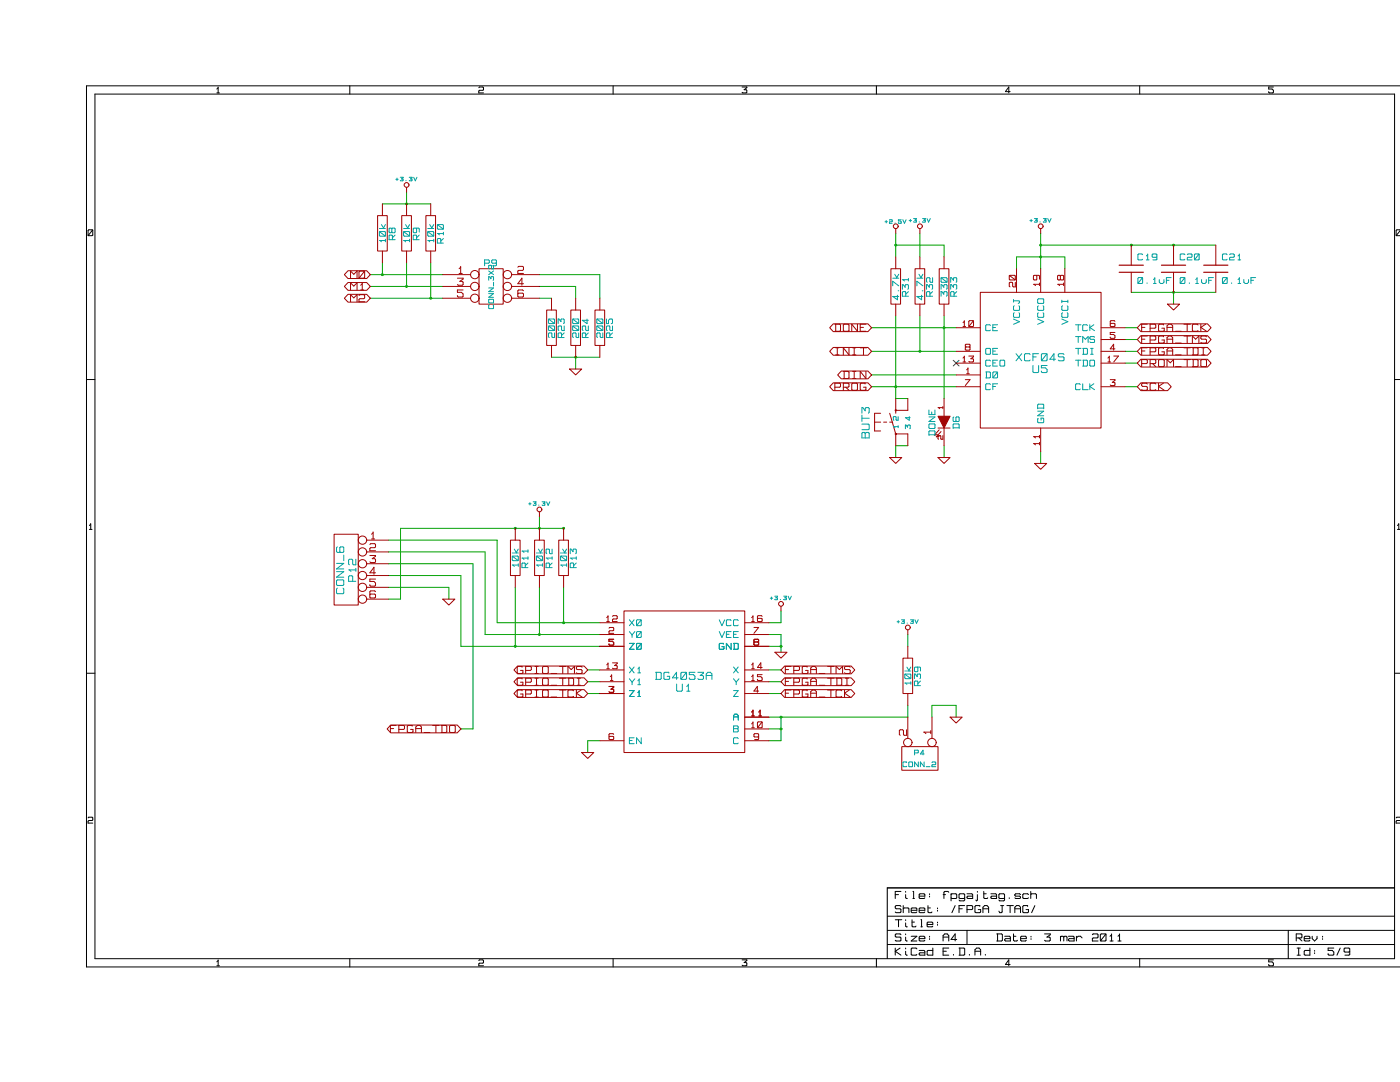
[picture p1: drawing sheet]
<svg xmlns="http://www.w3.org/2000/svg" width="279mm" height="216mm" viewBox="0 0 279 216" stroke-linecap="round" stroke-linejoin="round" font-family="sans-serif">
<g fill="none" stroke="#000" stroke-width=".2">
<path d="M18.9 18.8h259.4v172.5h-259.4zM43.3 18.5h.5M43.5 17.4v1.1M43.5 17.5l-.2 .3M69.8 17.1v1.7M95.6 17.5l.1-.1h.6l.2 .1v.4l-.2 .1h-.6l-.1 .2v.3h.9M122.4 17.1v1.7M148.1 17.4h.9l-.5 .5 .5 .1v.4l-.1 .1-.8-.1M174.9 17.1v1.7M201.6 18.3h-.9l.6-.9v1.1M227.5 17.1v1.7M254.1 17.4h-.9v.4h.7l.2 .2v.4l-.8 .1-.1-.2"/>
<path d="M279.4 17.1h-262.1v175.8h262.1M17.6 46l.1-.1h.7l.1 .1v.9l-.1 .1-.8-.1zM18.5 45.9l-.9 1.1M279.4 45.9h-.6l-.2 .1v.9l.2 .1h.6M279.4 46l-.8 1M17.3 75.7h1.6M278.3 75.7h1.1M17.8 105.6h.6M18.1 104.5v1.1M18.1 104.6l-.3 .3M278.9 105.6h.5M279.2 104.5v1.1"/>
<path d="M279.2 104.6l-.3 .3M17.3 134.3h1.6M278.3 134.3h1.1M17.6 163.2l.1-.1h.7l.1 .1v.4l-.1 .1h-.7l-.1 .2v.3h.9M178.7 178.5h.6M179.8 177.9h-1.1v1.4M180.7 177.9v.1M180.7 178.5v.6l.4 .2M182.2 177.9h.1v1.4M182.2 179.3h.3M183.4 178.8h1.2v-.3l-.2-.2h-.8l-.2 .2v.6l.2 .2h.8l.2-.2M185.5 178.3v.2"/>
<path d="M185.5 178.8v.2M188.2 178.5h.5M189.3 178l-.1-.1h-.7l-.1 .1v1.3M189.8 178.5l.2-.2h.8l.1 .2v.6l-.1 .2h-.8l-.2-.2M189.8 178.3v1.5M192.5 179.1l-.1 .2h-.8l-.2-.2v-.6l.2-.2h.8l.1 .2v1.1l-.1 .2h-.8l-.2-.2M193 178.3h.9l.2 .2v.8h-.9l-.2-.2 .2-.3h.9M195.1 177.9v.1M195.1 178.5v1.1l-.2 .2-.2-.2M196.3 177.9v1.2l.2 .2h.5l.1-.2M196.3 178.3h.5M197.8 178.3h.9l.2 .2v.8h-1l-.1-.2 .1-.3h1"/>
<path d="M200.5 179.1l-.2 .2h-.8l-.2-.2v-.6l.2-.2h.8l.2 .2v1.1l-.2 .2h-.8l-.2-.2M201.4 179.1v.2M203.7 178.5l-.2-.2h-.8l-.2 .2 .2 .3h.8l.2 .3-.2 .2h-.8l-.2-.2M205.3 178.5l-.2-.2h-.8l-.2 .2v.6l.2 .2h.8l.2-.2M205.7 178.5l.2-.2h.8l.1 .2v.8M205.7 177.9v1.4M278.3 177.2h-101.2v14.1M279.4 163.7h-.6l-.2 .2v.3h.8M279.4 163.1h-.6l-.2 .1M43.3 192.7h.5M43.5 191.5v1.2M43.5 191.7l-.2 .2"/>
<path d="M69.8 191.3v1.6M95.6 191.7l.1-.2h.6l.2 .2v.4l-.2 .1h-.6l-.1 .1v.4h.9M122.4 191.3v1.6M148.1 191.5h.9l-.5 .6 .5 .1v.4l-.1 .1-.8-.1M174.9 191.3v1.6M177.1 182.8h101.2M177.1 188.5h101.2M177.1 185.6h101.2M178.7 189.2v1.4M178.7 183.5h1.3M179.3 183.5v1.4M179.6 189.2l-.9 .6 1.1 .8"/>
<path d="M179.8 186.5l-.2-.1h-.8l-.1 .1v.3l.1 .2h.8l.2 .2v.4l-.2 .2h-.8l-.1-.2M179.8 180.9l-.2-.2h-.8l-.1 .2v.3l.1 .1h.8l.2 .2v.5l-.2 .1h-.8l-.1-.1M180.3 180.7v1.4M180.3 181.3l.1-.1h.8l.2 .1v.8M180.7 187v.6l.4 .2M180.7 183.5v.2M180.7 184.2v.6l.4 .1M180.7 186.4v.1M180.7 189.2v.1M180.7 189.8v.6l.4 .2M181.8 186.8h1.2l-1.2 1h1.2M181.8 181.6h1.2v-.3l-.2-.1h-.8l-.2 .1v.7l.2 .1h.8l.2-.1"/>
<path d="M182 183.5v1.3l.2 .1h.5l.1-.1M182 184h.5M183 189.3l-.2-.1h-.8l-.2 .1v1.1l.2 .2h.8l.2-.2M183.4 187.3h1.2v-.3l-.2-.2h-.8l-.2 .2v.6l.2 .2h.8l.2-.2M183.4 189.6h1l.2 .2v.8h-1l-.2-.2 .2-.3h1M183.4 181.6h1.2v-.3l-.2-.1h-.8l-.2 .1v.7l.2 .1h.8l.2-.1M183.8 183.5h.1v1.4M183.8 184.9h.3M185 184.5h1.2v-.3l-.2-.2h-.8l-.2 .2v.6l.2 .1h.8l.2-.1M185.2 180.7v1.3l.2 .1h.5l.1-.1M185.2 181.2h.5M185.5 186.8v.2"/>
<path d="M185.5 187.3v.2M186.2 189.2v1.4h-1l-.2-.2v-.6l.2-.2h1M187.1 181.2v.1M187.1 181.6v.2M187.1 184v.2M187.1 184.5v.1M188.2 187.8v-1.1l.3-.3h.5l.3 .3v1.1M188.2 187h1.1M188.2 189.8h.7M189.3 189.2h-1.1v1.4h1.1M190.3 190.4v.2M190.6 180.7l-.6 1.4"/>
<path d="M190.9 187.5h-1.1l.8-1.1v1.4M191.4 189.2h1l.1 .1v1.1l-.1 .2h-1M191.4 181.3h.6M191.6 189.2v1.4M192.5 180.7h-1.1v1.4M193 181.5h.9l.2-.2v-.4l-.2-.2h-.9v1.4M193 185.6v2.9M193.5 190.4v.2M194.6 190.6v-1.1l.3-.3h.5l.3 .3v1.1M194.6 189.8h1.1M195.5 180.9v-.2h-.8l-.1 .2v1.1l.1 .1h.8l.2-.1v-.5h-.5M196.2 181.3h1.1"/>
<path d="M196.2 182.1v-1.1l.3-.3h.5l.3 .3v1.1M196.6 190.4v.2M198.9 186.4h1l.1 .1v1.1l-.1 .2h-1M199.1 186.4v1.4M199.7 180.7h.6M200 180.7v1.3l-.5 .1-.2-.3M200.5 186.8h1l.1 .2v.8h-.9l-.2-.2 .2-.3h.9M200.9 180.7h1.3M201.6 192.4h-.9l.6-.9v1.2M201.6 180.7v1.4M202.3 186.4v1.2l.1 .2h.5l.2-.2M202.3 186.8h.4"/>
<path d="M202.5 182.1v-1.1l.4-.3h.4l.4 .3v1.1M202.5 181.3h1.2M203.7 187.3h1.1v-.3l-.1-.2h-.8l-.2 .2v.6l.2 .2h.8l.1-.2M205.1 180.9v-.2h-.8l-.2 .2v1.1l.2 .1h.8l.2-.1v-.5h-.5M205.8 186.8v.2M205.8 187.3v.2M206.5 180.7l-.6 1.4M208.5 186.4h1.1v.1l-.7 .5h.5l.2 .2v.4l-.2 .2h-.8l-.1-.2M211.6 187l.2-.2h.3l.2 .2M211.6 186.8v1M212.3 187l.2-.2h.3l.1 .2v.8M212.3 187v.8"/>
<path d="M213.2 186.8h1l.2 .2v.8h-1l-.2-.2 .2-.3h1M214.8 187.2l.4-.4h.4l.4 .4M214.8 186.8v1M218 186.5l.2-.1h.8l.1 .1v.5l-.1 .2h-.8l-.2 .1v.5h1.1M219.6 186.5l.2-.1h.8l.1 .1v1.1l-.1 .2h-.8l-.2-.2zM220.7 186.4l-1.1 1.4M221.5 187.8h.7M221.8 186.4v1.4M221.8 186.5l-.3 .3M223.1 187.8h.6M223.4 186.4v1.4M223.4 186.5l-.3 .3"/>
<path d="M227.5 191.3v1.6M254.1 191.5h-.9v.4h.7l.2 .3v.4l-.8 .1-.1-.3M257.1 185.6v5.7M258.7 187.2h1l.1-.2v-.5l-.1-.1h-1v1.4M258.9 190.6h.6M258.9 189.2h.6M259.2 187.2l.6 .6M259.2 189.2v1.4M260.3 187.3h1.1v-.3l-.2-.2h-.7l-.2 .2v.6l.2 .2h.7l.2-.2M261.4 189.2v1.4h-.9l-.2-.2v-.6l.2-.2h.9M261.9 186.8v.5l.5 .5 .4-.5v-.5M262.4 189.6v.2"/>
<path d="M262.4 190.1v.2M263.9 186.8v.2M263.9 187.3v.2M266.2 189.2h-1.1v.4h.8l.3 .4v.4l-.2 .2h-.8l-.1-.3M267.5 189.2l-.7 1.4M269.4 189.8l-.2 .2h-.8l-.2-.2v-.5l.2-.1h.8l.2 .1v1.1l-.2 .2h-.8"/>
</g>
<circle cx="178.8" cy="48.9" r=".19" fill="#00a000"/>
<g fill="none" stroke="#00a000" stroke-width=".2">
<path d="M178.8 48.9h9.6M77.5 117.2h12.1v2.4M77.5 112.5h16.9M77.5 107.8h21.7M112.5 105.4h-32.6v14.2M92 129h27.7M117.3 133.7h2.4M153.5 133.7h2.4M181.2 126.6v2.4M153.5 145.5h2.4M153.5 147.8h2.4"/>
<circle cx="178.8" cy="48.9" r=".19"/>
</g>
<circle cx="155.9" cy="143.1" r=".19" fill="#00a000"/>
<g fill="none" stroke="#00a000" stroke-width=".2">
<path d="M155.9 121.9v2.4h-2.4M155.9 143.1v4.7"/>
<circle cx="155.9" cy="143.1" r=".19"/>
</g>
<circle cx="155.9" cy="129" r=".19" fill="#00a000"/>
<g fill="none" stroke="#00a000" stroke-width=".2">
<path d="M183.6 46.6v4.7M188.4 48.9v2.4M178.8 79.5h2.4M178.8 88.9v2.4M188.4 88.9v2.4M153.5 129h2.4"/>
<circle cx="155.9" cy="129" r=".19"/>
</g>
<circle cx="183.6" cy="70.1" r=".19" fill="#00a000"/>
<g fill="none" stroke="#00a000" stroke-width=".2">
<path d="M183.6 63v7.1M224.6 67.8h2.4M153.5 138.4h2.4M92 145.5h2.4"/>
<circle cx="183.6" cy="70.1" r=".19"/>
</g>
<circle cx="112.5" cy="124.3" r=".19" fill="#00a000"/>
<g fill="none" stroke="#00a000" stroke-width=".2">
<path d="M112.5 117.2v7.1"/>
<circle cx="112.5" cy="124.3" r=".19"/>
</g>
<circle cx="102.8" cy="129" r=".19" fill="#00a000"/>
<g fill="none" stroke="#00a000" stroke-width=".2">
<path d="M102.8 117.2v11.8"/>
<circle cx="102.8" cy="129" r=".19"/>
</g>
<circle cx="107.7" cy="105.4" r=".19" fill="#00a000"/>
<g fill="none" stroke="#00a000" stroke-width=".2">
<path d="M94.4 112.5v33"/>
<circle cx="107.7" cy="105.4" r=".19"/>
</g>
<circle cx="114.9" cy="71.3" r=".19" fill="#00a000"/>
<g fill="none" stroke="#00a000" stroke-width=".2">
<path d="M107.7 54.8h12v4.7M107.7 59.5h2.4M110.1 71.3h9.6"/>
<circle cx="114.9" cy="71.3" r=".19"/>
</g>
<circle cx="81.1" cy="40.7" r=".19" fill="#00a000"/>
<g fill="none" stroke="#00a000" stroke-width=".2">
<path d="M76.3 40.7h9.7"/>
<circle cx="81.1" cy="40.7" r=".19"/>
</g>
<circle cx="76.3" cy="54.8" r=".19" fill="#00a000"/>
<g fill="none" stroke="#00a000" stroke-width=".2">
<path d="M76.3 52.4v2.4"/>
<circle cx="76.3" cy="54.8" r=".19"/>
</g>
<circle cx="86" cy="59.5" r=".19" fill="#00a000"/>
<g fill="none" stroke="#00a000" stroke-width=".2">
<path d="M86 52.4v7.1M234.2 58.3v2.4"/>
<circle cx="86" cy="59.5" r=".19"/>
</g>
<circle cx="225.8" cy="48.9" r=".19" fill="#00a000"/>
<g fill="none" stroke="#00a000" stroke-width=".2">
<path d="M207.7 46.6v7"/>
<circle cx="225.8" cy="48.9" r=".19"/>
</g>
<circle cx="207.7" cy="51.3" r=".19" fill="#00a000"/>
<g fill="none" stroke="#00a000" stroke-width=".2">
<path d="M202.9 53.6v-2.3h9.6v2.3M207.7 90.1v2.4"/>
<circle cx="207.7" cy="51.3" r=".19"/>
</g>
<circle cx="207.7" cy="48.9" r=".19" fill="#00a000"/>
<g fill="none" stroke="#00a000" stroke-width=".2">
<path d="M207.7 48.9h34.9"/>
<circle cx="207.7" cy="48.9" r=".19"/>
</g>
<circle cx="234.2" cy="48.9" r=".19" fill="#00a000"/>
<g fill="none" stroke="#00a000" stroke-width=".2">
<path d="M225.8 58.3h16.8"/>
<circle cx="234.2" cy="48.9" r=".19"/>
</g>
<circle cx="234.2" cy="58.3" r=".19" fill="#00a000"/>
<g fill="none" stroke="#00a000" stroke-width=".2">
<path d="M81.1 52.4v4.8"/>
<circle cx="234.2" cy="58.3" r=".19"/>
</g>
<circle cx="81.1" cy="57.2" r=".19" fill="#00a000"/>
<g fill="none" stroke="#00a000" stroke-width=".2">
<path d="M81.1 38.3v2.4M73.9 54.8h14.5M73.9 57.2h14.5M73.9 59.5h14.5M107.7 57.2h7.2v2.3M114.9 71.3v2.3M92 114.8v14.2M96.8 110.1v16.5"/>
<circle cx="81.1" cy="57.2" r=".19"/>
</g>
<circle cx="102.8" cy="105.4" r=".19" fill="#00a000"/>
<circle cx="102.8" cy="105.4" r=".19" fill="none" stroke="#00a000" stroke-width=".2"/>
<circle cx="112.5" cy="105.4" r=".19" fill="#00a000"/>
<g fill="none" stroke="#00a000" stroke-width=".2">
<path d="M107.7 117.2v9.4"/>
<circle cx="112.5" cy="105.4" r=".19"/>
</g>
<circle cx="107.7" cy="126.6" r=".19" fill="#00a000"/>
<g fill="none" stroke="#00a000" stroke-width=".2">
<path d="M224.6 65.4h2.4M224.6 70.1h2.4M107.7 103.1v2.3M153.5 136h2.4"/>
<circle cx="107.7" cy="126.6" r=".19"/>
</g>
<circle cx="188.4" cy="65.4" r=".19" fill="#00a000"/>
<circle cx="188.4" cy="65.4" r=".19" fill="none" stroke="#00a000" stroke-width=".2"/>
<circle cx="178.8" cy="77.2" r=".19" fill="#00a000"/>
<g fill="none" stroke="#00a000" stroke-width=".2">
<path d="M173.9 65.4h16.9M173.9 70.1h16.9M173.9 77.2h16.9M173.9 74.8h16.9M178.8 63v16.5M188.4 63v16.5M224.6 77.2h2.4M178.8 88.9h2.4M153.5 126.6h2.4v3.5M119.7 147.8h-2.4v2.4"/>
<circle cx="178.8" cy="77.2" r=".19"/>
</g>
<circle cx="155.9" cy="145.5" r=".19" fill="#00a000"/>
<g fill="none" stroke="#00a000" stroke-width=".2">
<path d="M178.8 46.6v4.7M224.6 72.5h2.4M77.5 110.1h19.3M77.5 114.8h14.5M77.5 119.6h2.4M99.2 107.8v16.5h20.5M96.8 126.6h22.9M117.3 138.4h2.4M117.3 136h2.4M181.2 140.7v2.4h-27.7M186 143.1v-2.4h4.8v2.4"/>
<circle cx="155.9" cy="145.5" r=".19"/>
</g>
<g fill="none" stroke="#a00000" stroke-width=".2">
<path d="M81.1 37.4v.9M178.8 45.6v1M183.6 45.6v1M207.7 45.6v1M227.7 76.4h5.3l.7 .8-.7 .7h-5.3l-.7-.7zM229 76.6l-.2-.1h-.8l-.2 .1v.3l.2 .2h.8l.2 .2v.4l-.2 .2h-.8l-.2-.2M230.7 76.6l-.2-.1h-.8l-.2 .1v1.1l.2 .2h.8l.2-.2M231.2 76.5v1.4M232.2 76.5l-1 .6 1.1 .8M187.2 91.3h2.4l-1.2 1.2zM66.7 106.6h4.8v14.1h-4.8zM73.2 119.6h4.3"/>
<path d="M73.2 117.2h4.3M73.2 114.8h4.3M73.2 112.5h4.3M73.2 110.1h4.3M73.2 107.8h4.3M73.8 108.6l.2-.1h.8l.1 .1v.5l-.1 .2h-.8l-.2 .1v.5h1.1M73.8 110.8h1.1v.2l-.6 .5h.5l.1 .1v.5l-.1 .2h-.8l-.2-.2M74.1 107.5h.7M74.5 106.1v1.4M74.5 106.3l-.4 .3M74.9 118.1l-.1-.2h-.8l-.2 .2v1.1l.2 .1h.8l.1-.1v-.5l-.1-.2h-.8l-.2 .2M74.9 115.5h-1.1v.5h.8l.3 .3v.5l-.1 .2h-.8l-.2-.3"/>
<path d="M74.9 114.3h-1.1l.8-1.1v1.4M88.4 119.6h2.4l-1.2 1.1zM107.7 102.1v1M119.7 138.4h4.8M119.7 136h4.8M119.7 133.7h4.8M119.7 129h4.8M119.7 126.6h4.8M119.7 124.3h4.8M121.1 133.4h.5M121.1 124h.5M121.3 122.8v1.2"/>
<path d="M121.3 132.3v1.1M121.3 132.4l-.2 .3M121.3 123l-.2 .2M121.5 125.3l.2-.1h.6l.2 .1v.4l-.2 .2h-.6l-.2 .1v.4h1M121.5 137h1l-.6 .5 .6 .1v.4l-.2 .2-.8-.2M121.8 135.8h.5M122.1 134.6v1.2M122.1 134.8l-.3 .2M122.2 132.3h1l-.6 .5 .6 .1v.4l-.2 .1-.8-.1M122.2 123l.2-.2h.6l.2 .2v.4l-.2 .1h-.6l-.2 .1v.4h1M122.5 127.6h-1v.4h.7l.3 .2v.4l-.8 .1-.2-.2M124.5 121.9h24.1v28.3h-24.1z"/>
<path d="M148.6 138.4h4.9M148.6 136h4.9M148.6 133.7h4.9M148.6 129h4.9M148.6 126.6h4.9M148.6 124.3h4.9M150 135.8h.5M150 133.4h.5M150 124h.5M150.3 122.8v1.2M150.3 132.3v1.1M150.3 134.6v1.2"/>
<path d="M150.3 134.8l-.3 .2M150.3 132.4l-.3 .3M150.3 123l-.3 .2M150.5 125.2h.9l-.9 1.2M150.6 128.1l-.1-.1 .1-.4h.7l.1 .1-.1 .4M150.6 128.1l-.1 .1v.4l.1 .1 .8-.1v-.4l-.1-.1M150.6 128.1h.7M151.4 137.9h-.9l.6-.9v1.2M152.1 123l-.1-.2h-.7l-.1 .2v.9l.8 .1 .1-.1v-.4l-.1-.1-.8 .1M152.1 134.6h-.9v.4h.6l.3 .3v.4l-.8 .1-.1-.3M152.1 133.2h-.9l.6-.9v1.1M154.7 130.1h2.4l-1.2 1.2z"/>
<path d="M155.9 121v.9M156.6 132.9h13.3l.7 .8-.7 .8h-13.3l-.7-.8zM156.7 133.6h.7M157.9 133h-1.2v1.4M158.4 133.8h1l.2-.2v-.5l-.2-.1h-1v1.4M161.1 133.1v-.1h-.8l-.2 .1v1.1l.2 .2h.8l.1-.2v-.4h-.4M161.8 134.4v-1.1l.3-.3h.5l.3 .3v1.1M161.8 133.6h1.1M163.5 134.4h1.1M165.2 133h1.3M165.8 133v1.4M166.9 134.4v-1.4l.6 .6 .7-.6v1.4"/>
<path d="M169.7 133.1l-.2-.1h-.8l-.2 .1v.3l.2 .2h.8l.2 .2v.4l-.2 .2h-.8l-.2-.2M180.2 131.3h1.9v7.1h-1.9zM181.2 125.7v.9M181.2 129v2.3M181.2 138.4v2.3M116.1 150.2h2.4l-1.2 1.1zM119.7 147.8h4.8M122.5 146.5l-.2-.1h-.6l-.2 .1v1l.8 .1 .2-.1v-.4l-.2-.2-.8 .2M148.6 147.8h4.9M148.6 145.5h4.9M148.6 143.1h4.9M150 145.2h.5"/>
<path d="M150 142.9h.5M150.3 141.7v1.2M150.3 144v1.2M150.3 144.2l-.3 .2M150.3 141.8l-.3 .3M151.2 144.2l.1-.2h.7l.1 .2v.9l-.1 .1-.8-.1zM151.4 146.9l-.8 .2-.1-.2v-.4l.1-.1h.7l.1 .1v1l-.8 .1M151.4 142.9h.6M151.7 141.7v1.2M151.7 141.8l-.3 .3M152.1 144l-.9 1.2M189.6 143.1h2.4l-1.2 1.2z"/>
<circle cx="81.1" cy="36.9" r=".48"/>
<circle cx="178.8" cy="45.1" r=".48"/>
<circle cx="183.6" cy="45.1" r=".48"/>
<circle cx="207.7" cy="45.1" r=".48"/>
<circle cx="72.3" cy="110.1" r=".84"/>
<circle cx="72.3" cy="119.6" r=".84"/>
<circle cx="72.3" cy="107.8" r=".84"/>
<circle cx="72.3" cy="117.2" r=".84"/>
<circle cx="72.3" cy="114.8" r=".84"/>
<circle cx="72.3" cy="112.5" r=".84"/>
<circle cx="107.7" cy="101.7" r=".48"/>
<circle cx="155.9" cy="120.5" r=".48"/>
<circle cx="181.2" cy="125.2" r=".48"/>
</g>
<g fill="none" stroke="#00a0a0" stroke-width=".2">
<path d="M79 35.8h.5M79.2 35.5v.5M79.9 35.4h.5l-.3 .3h.3v.3h-.5M81 36v.1M81.7 35.4h.5l-.3 .3h.3v.3h-.5M82.6 35.4l.3 .7 .3-.7M176.6 44.3h.5M176.9 44v.5M177.5 43.9h.5l.1 .3-.5 .1-.1 .3h.6M178.6 44.5v.1M179.8 43.9h-.5v.2h.4l.1 .4-.4 .1-.1-.2M180.2 43.9l.3 .7 .3-.7"/>
<path d="M181.4 44h.5M181.7 43.8v.5M182.3 43.6h.6l-.3 .3 .3 .1v.3h-.6M183.5 44.3h.1M184.1 43.6h.6l-.3 .3 .3 .1v.3h-.6M185 43.6l.3 .7 .4-.7M205.5 44h.5M205.8 43.8v.5M206.4 43.6h.6l-.3 .3 .3 .1v.3h-.6M207.6 44.3h.1M208.2 43.6h.6l-.3 .3 .3 .1v.3h-.6M209.1 43.6l.3 .7 .4-.7"/>
<path d="M67.2 115.9l.1-.2h1.2l.1 .2v.8l-.1 .1h-1.2l-.1-.1zM67.2 114.1h1.4l-1.4 1.1h1.4M67.2 112.4h1.4l-1.4 1.1h1.4M67.3 117.4l-.1 .1v.8l.1 .2h1.2l.1-.2v-.8l-.1-.1M67.3 109.1l-.1 .2v.8l.1 .1h1.2l.1-.1v-.8l-.1-.2h-.5l-.2 .2v.8l.2 .1M68.6 110.8v1.1M69.6 113.7h1.4M69.7 113.7l.4 .3M70.4 116v-.9l-.2-.2h-.5l-.1 .2v.9h1.4M71 111.6v1.1h-.5l-.1-.2v-.7l-.2-.2h-.5l-.1 .2v.7l.1 .2M71 113.4v.6M105.5 100.5h.5"/>
<path d="M105.8 100.3v.5M106.4 100.1h.6l-.4 .4h.3l.1 .3h-.6M107.5 100.8h.1M108.2 100.1h.5l-.3 .4h.3v.3h-.5M109.1 100.1l.3 .7 .3-.7M153.7 119.4h.5M154 119.1v.5M154.6 119h.6l-.3 .3h.2l.1 .3h-.6M155.7 119.6v.1M156.4 119h.5l-.3 .3h.3v.3h-.5M157.3 119l.3 .7 .3-.7M125.6 137.8h1l-1 1.2h1"/>
<path d="M125.6 128.4h1l-1 1.2h1M125.6 135.4l.5 .7M125.6 133.1l1 1.2M125.6 126l.5 .7M125.6 123.7l1 1.1M126.1 126.7v.5M126.1 136.1v.5M126.6 133.1l-1 1.2M126.6 123.7l-1 1.1M126.7 135.4l-.6 .7M126.7 126l-.6 .7M127 123.8l.2-.1h.6l.2 .1v.9l-.2 .1-.8-.1z"/>
<path d="M127 128.5l.2-.1h.6l.2 .1v.9l-.2 .2-.8-.2zM127 126.2l.2-.2h.6l.2 .2v.9l-.2 .1-.8-.1zM127.3 139h.5M127.3 136.6h.5M127.3 134.3h.5M127.6 133.1v1.2M127.6 135.4v1.2M127.6 137.8v1.2M127.6 137.9l-.3 .3M127.6 135.6l-.3 .2M127.6 133.2l-.3 .3M128 128.4l-1 1.2"/>
<path d="M128 126l-1 1.2M128 123.7l-1 1.1M130.8 134.1h1l.2 .2v1.1l-.2 .2h-1M131 134.1v1.5M133.5 134.3v-.2h-.8l-.2 .2v1.1l.2 .2h.8l.1-.2v-.4h-.4M135 136.5v1.3l.2 .1h.8l.2-.1v-1.3M135.3 135.3h-1.1l.8-1.2v1.5M135.9 134.3l.1-.2h.8l.2 .2v1.1l-.2 .2h-.8l-.1-.2zM137 134.1l-1.1 1.5M137.1 137.9h.6M137.4 136.5v1.4M137.4 136.7l-.3 .3"/>
<path d="M138.7 134.1h-1.1v.5h.8l.3 .4v.4l-.2 .2h-.8l-.1-.3M139.3 134.1h1.1v.2l-.7 .5h.5l.2 .2v.4l-.2 .2h-.8l-.1-.2M140.9 135.6v-1.1l.4-.4h.5l.3 .4v1.1M140.9 134.8h1.2M143.5 126l.6 1.2 .5-1.2M143.5 123.7l.6 1.1 .5-1.1M144.3 128.5v-.1h-.6l-.2 .1v.9l.8 .2 .2-.2v-.4h-.4M145 126.6h.5M145.9 123.8l-.1-.1h-.7l-.1 .1v.9l.1 .1 .8-.1M145.9 126h-.9v1.2h.9M145.9 128.4v1.2l-.9-1.2v1.2M146.4 128.4h.8l.1 .1v.9l-.9 .2"/>
<path d="M146.4 137.8h.9l-.9 1.2h.9M146.4 135.4l.5 .7M146.4 133.1l.9 1.2M146.4 126.6h.5M146.5 128.4v1.2M146.9 136.1v.5M147.3 123.8l-.1-.1h-.7l-.1 .1v.9l.1 .1 .8-.1M147.3 126h-.9v1.2h.9M147.3 133.1l-.9 1.2M147.5 135.4l-.6 .7M179 124.1h.5M179.3 123.8v.5"/>
<path d="M179.9 123.7h.6l-.3 .3h.2l.1 .3h-.6M180.6 134.6l.1-.1h1l.1 .8-.1 .1h-1l-.1-.1zM180.6 136.3h1.2M180.6 134.5l1.2 .9M180.6 133.9h1.2M180.7 136.3l.3 .3M181 133.1l.4 .7M181.1 124.3v.1M181.4 133.8v.1M181.7 123.7h.6l-.4 .3h.3l.1 .3h-.6M181.8 136v.6M181.8 133.1l-.4 .7"/>
<path d="M182.5 135.4v-.9l.6 .5 .1-.5h.4l.1 .1-.1 .8M182.6 123.7l.3 .7 .3-.7M183.1 133.1l.1 .8-.1 .1h-.5l-.1-.1v-.6l.1-.2h1l.1 .8M183.2 136.8v-.8l-.1-.1h-.5l-.1 .1v.8h1.2M183.7 135.9l-.5 .5M125.6 147.8h.5M126.6 147.2h-1v1.2h1M128 147.2v1.2l-1-1.2v1.2M146.4 143.7v-.9l.3-.3h.4l.2 .3v.9M146.4 144.9h.8l.1 .1-.1 .4 .1 .5-.1 .1h-.8zM146.4 145.4h.8M146.4 143h.9"/>
<path d="M147.3 147.4l-.1-.2h-.7l-.1 .2v.9l.1 .1 .8-.1"/>
</g>
<path d="M187.2 83.1h2.4l-1.2 2.3z" fill="#a00000"/>
<path d="M188.4 79.5v3.6M177.6 91.3h2.4l-1.2 1.2zM187.2 83.1h2.4l-1.2 2.3zM187.2 85.4h2.4M187.2 81.3h1M187.3 81.3l.2 .2M187.4 85.8l-.9 1 .6-.1M187.8 86.1l-1 1.1 .6-.1M188.2 81.1v.4M188.2 86.9v.7h-.4v-.6l-.2-.1-.4 .1v.6h.1M188.4 85.4v3.5" fill="none" stroke="#a00000" stroke-width=".2"/>
<path d="M185.4 84.7l.1-.1h1l.1 .8-.1 .1h-1l-.1-.1zM185.4 83.2h1.2l-1.2 .9h1.2M185.4 86.8h1.2M185.4 81.8v.9h1.2v-.9M185.4 86.9v-.8l.1-.1h1l.1 .1v.8M185.9 82.2v.5M190.2 85.4h1.2M190.2 85.5v-.8l.2-.1h.9l.1 .1v.8M190.4 83.2l-.2 .1v.7l.2 .1h.9l.1-.8-.1-.1h-.4l-.1 .1 .1 .8" fill="none" stroke="#00a0a0" stroke-width=".2"/>
<circle cx="178.8" cy="86.6" r=".12" fill="#a00000"/>
<circle cx="178.8" cy="86.6" r=".12" fill="none" stroke="#a00000" stroke-width=".2"/>
<circle cx="178.8" cy="81.9" r=".12" fill="#a00000"/>
<g fill="none" stroke="#a00000" stroke-width=".2">
<path d="M69.4 58.7h3.8l.7 .8-.7 .8h-3.8l-.7-.8zM69.4 56.4h3.8l.7 .8-.7 .7h-3.8l-.7-.7zM69.4 54h3.8l.7 .8-.7 .8h-3.8l-.7-.8zM70 55.5v-1.4l.6 .6 .7-.6v1.4M70 57.9v-1.5l.6 .7 .7-.7v1.5M71.6 59l.2-.2h.8l.2 .2v.4l-.2 .2h-.8l-.2 .1v.5h1.2M71.6 54.3l.2-.2h.8l.2 .2v1.1l-.2 .1h-.8l-.2-.1zM72 57.9h.6M72.3 56.4v1.5M72.3 56.6l-.3 .3M72.8 54.1l-1.2 1.4M75.4 43h1.9v7.1h-1.9z"/>
<path d="M76.3 40.7v2.3M76.3 50.1v2.3M80.2 43h1.9v7.1h-1.9zM81.1 40.7v2.3M81.1 50.1v2.3M85 43h1.9v7.1h-1.9zM86 40.7v2.3M86 50.1v2.3M88.4 59.5h5.5M88.4 57.2h5.5M88.4 54.8h5.5M91.3 55.5h1.1v.2l-.6 .4h.5l.1 .2v.5l-.1 .1h-.8l-.2-.1"/>
<path d="M91.6 54.6h.7M91.9 53.2v1.4M91.9 53.3l-.3 .3M92.4 57.9h-1.1v.4h.8l.3 .4v.4l-.1 .2h-.8l-.2-.3M95.6 53.6h4.8v7.1h-4.8zM102.1 59.5h5.6M102.1 57.2h5.6M102.1 54.8h5.6M103.3 53.3l.2-.1h.8l.2 .1v.5l-.2 .2h-.8l-.2 .1v.5h1.2M104.5 56.6h-1.2l.9-1.1v1.4M104.5 58l-.2-.1h-.8l-.2 .1v1.1l.2 .2h.8l.2-.2v-.4l-.2-.2h-.8l-.2 .2M110.1 59.5v2.4"/>
<path d="M114.9 59.5v2.4M119.7 59.5v2.4M177.8 53.6h1.9v7.1h-1.9zM178.8 51.3v2.3M182.6 53.6h1.9v7.1h-1.9zM183.6 51.3v2.3M187.4 53.6h2v7.1h-2zM188.4 51.3v2.3M195.6 58.3h24.1v27.1h-24.1zM201.4 55.1l.2-.2h.9l.1 .8-.1 .2h-.9l-.2-.2zM201.4 54.9l1.2 1M202.6 56.3v.9l-.5-.1-.1-.8h-.4l-.2 .2v.6l.2 .1"/>
<path d="M202.9 53.6v4.7M206.2 56.7h1.2M206.4 56.7l.3 .3M206.8 54.9l.1 .8-.1 .2h-.4l-.2-.2v-.6l.2-.2h.9l.1 .8M207.4 56.5v.5M207.7 53.6v4.7M211.1 56.7h1.2M211.2 56.7l.3 .3M211.6 55.1l-.1-.2-.4 .2v.6l.1 .2 .4-.2M211.6 55.1l.1-.2h.4l.2 .2-.2 .8h-.4l-.1-.2M211.6 55.1v.6M212.3 56.5v.5"/>
<path d="M212.5 53.6v4.7M225.8 48.9v4M225.8 54.3v4M234.2 48.9v4M234.2 54.3v4M242.6 48.9v4M242.6 54.3v4M70 60.2v-1.4l.6 .6 .7-.6v1.4M109.1 61.9h1.9v7h-1.9zM110.1 68.9v2.4M113.7 73.6h2.4l-1.2 1.2zM113.9 61.9h1.9v7h-1.9z"/>
<path d="M114.9 68.9v2.4M118.7 61.9h2v7h-2zM119.7 68.9v2.4M166.3 76.4h6.9l.7 .8-.7 .7h-6.9l-.7-.7zM166.3 64.6h6.9l.7 .8-.7 .8h-6.9l-.7-.8zM166.3 69.3h6.9l.7 .8-.7 .8h-6.9l-.7-.8zM166.6 77.3h1l.1-.2v-.5l-.1-.1h-1v1.4M166.6 64.7h1l.1 .2v1.1l-.1 .1h-1M166.8 64.7v1.4M166.8 70.8h.6M166.8 69.4h.6M167.1 69.4v1.4"/>
<path d="M167.9 74h5.3l.7 .8-.7 .8h-5.3l-.7-.8zM168.3 74.1h1l.1 .2v1.1l-.1 .1h-1M168.3 64.9l.2-.2h.8l.1 .2v1.1l-.1 .1h-.8l-.2-.1zM168.3 77.3h1l.1-.2v-.5l-.1-.1h-1v1.4M168.5 74.1v1.4M168.8 77.3l.6 .6M169.4 69.4v1.4l-1.1-1.4v1.4M170 76.6l.2-.1h.8l.1 .1v1.1l-.1 .2h-.8l-.2-.2zM170.2 74.1h.6M170.2 75.5h.6M170.2 70.8h.6M170.2 69.4h.6"/>
<path d="M170.5 69.4v1.4M170.5 74.1v1.4M171.1 64.7v1.4l-1.1-1.4v1.4M171.7 65.3h.6M171.7 69.4h1.3M172.3 69.4v1.4M172.6 76.6v-.1h-.8l-.1 .1v1.1l.1 .2h.8l.2-.2v-.4h-.5M172.8 64.7h-1.1v1.4h1.1M172.8 74.1v1.4l-1.1-1.4v1.4M178.8 60.7v2.3M178.8 79.5v3M181.2 79.5v2.4h-2.4"/>
<path d="M183.6 60.7v2.3M188.4 60.7v2.3M190.8 77.2h4.8M190.8 72.5h4.8M190.8 70.1h4.8M190.8 65.4h4.8M190.8 74.8h4.8M192.2 72.2h.5M192.2 65.2h.5M192.5 64v1.2M192.5 71v1.2M192.5 71.2l-.3 .2"/>
<path d="M192.5 64.1l-.3 .3M192.6 75.8h1l-1 1.1M192.8 69.2l-.2 .2v.4l.2 .1 .8-.1v-.4l-.2-.2M192.8 69.2l-.2-.1 .2-.4h.6l.2 .1-.2 .4M192.8 69.2h.6M192.9 74.6h.5M193.2 73.4v1.2M193.2 73.5l-.3 .3M193.3 71h1l-.5 .6 .5 .1v.4l-.2 .1-.8-.1M193.3 64.1l.2-.1h.6l.2 .1v.9l-.2 .2-.8-.2zM194.3 64l-1 1.2M219.7 77.2h4.9"/>
<path d="M219.7 72.5h4.9M219.7 70.1h4.9M219.7 67.8h4.9M219.7 65.4h4.9M221.1 72.2h.5M221.4 71v1.2M221.4 71.2l-.3 .2M221.6 75.8h.9l-.5 .5 .5 .1v.4l-.1 .1-.8-.1M222.3 71h.9l-.9 1.2M222.5 64.1l-.1-.1h-.7l-.1 .1v.9l.8 .2 .1-.2v-.4l-.1-.1-.8 .1M222.5 66.3h-.9v.4h.6l.3 .3v.4l-.8 .1-.1-.2M222.5 69.6h-.9l.6-.9v1.2"/>
<path d="M227.7 71.7h13.3l.7 .8-.7 .7h-13.3l-.7-.7zM227.7 69.3h13.3l.7 .8-.7 .8h-13.3l-.7-.8zM227.7 67h13.3l.7 .8-.7 .7h-13.3l-.7-.7zM227.7 64.6h13.3l.7 .8-.7 .8h-13.3l-.7-.8zM227.8 65.3h.7M227.8 72.6h1l.2-.2v-.5l-.2-.1h-1v1.4M227.8 70h.7M227.8 67.7h.7M229 64.7h-1.2v1.4M229 69.4h-1.2v1.4M229 67h-1.2v1.5M229.5 65.5h1l.2-.2v-.4l-.2-.2h-1v1.4"/>
<path d="M229.5 70.2h1l.2-.2v-.4l-.2-.2h-1v1.4M229.5 72.6h1l.2-.2v-.5l-.2-.1h-1v1.4M229.5 67.8h1l.2-.1v-.5l-.2-.2h-1v1.5M230 72.6l.7 .6M231.2 71.9l.2-.1h.8l.1 .1v1.1l-.1 .2h-.8l-.2-.2zM232.2 64.9v-.2h-.8l-.2 .2v1.1l.2 .1h.8l.1-.1v-.5h-.4M232.2 69.6v-.2h-.8l-.2 .2v1.1l.2 .1h.8l.1-.1v-.5h-.4M232.2 67.2v-.2h-.8l-.2 .2v1.1l.2 .2h.8l.1-.2v-.5h-.4M232.9 66.1v-1.1l.3-.3h.5l.3 .3v1.1M232.9 65.3h1.1M232.9 70.8v-1.1l.3-.3h.5l.3 .3v1.1M232.9 68.5v-1.1l.3-.4h.5l.3 .4v1.1"/>
<path d="M232.9 73.2v-1.4l.7 .6 .6-.6v1.4M232.9 70h1.1M232.9 67.7h1.1M233 60.7h2.4l-1.2 1.2zM234.6 66.1h1.1M234.6 70.8h1.1M234.6 73.2h1.1M234.6 68.5h1.1M236.3 64.7h1.3M236.3 69.4h1.3M236.3 71.8h1.3M236.3 67h1.3"/>
<path d="M236.9 64.7v1.4M236.9 67v1.5M236.9 69.4v1.4M236.9 71.8v1.4M238 69.4h.9l.2 .2v1.1l-.2 .1h-.9M238 71.8h.9l.2 .1v1.1l-.2 .2h-.9M238 68.5v-1.5l.6 .7 .7-.7v1.5M238.1 69.4v1.4M238.1 71.8v1.4M239.1 64.9l-.2-.2h-.8l-.1 .2v1.1l.1 .1h.8l.2-.1M239.7 71.9l.1-.1h.8l.2 .1v1.1l-.2 .2h-.8l-.1-.2zM239.7 64.7v1.4"/>
<path d="M239.8 70.8h.7M239.8 69.4h.7M240.1 69.4v1.4M240.6 64.7l-.9 .6 1.1 .8M240.8 67.2l-.2-.2h-.8l-.1 .2v.3l.1 .2h.8l.2 .1v.5l-.2 .2h-.8l-.1-.2M174.5 84.2h1.3M175.8 82.5h-1.3v3.5h1.3M176.4 84.2h.6M177.6 82.5l1.2 4.1M177.6 84.2h.6M178.8 86.6h2.4v2.3M178.8 86.6v2.3"/>
<path d="M206.2 88.5h1.2M206.2 87.1h1.2M206.4 88.5l.3 .3M206.4 87.1l.3 .3M206.5 92.5h2.4l-1.2 1.2zM207.4 86.9v.5M207.4 88.3v.5M207.7 85.4v4.7M101.9 107.8h1.9v7h-1.9zM102.8 105.4v2.4M102.8 114.8v2.4M106.7 107.8h1.9v7h-1.9z"/>
<path d="M107.7 105.4v2.4M107.7 114.8v2.4M111.5 107.8h1.9v7h-1.9zM112.5 105.4v2.4M112.5 114.8v2.4M103.3 135.3h13.3l.7 .7-.7 .8h-13.3l-.7-.8zM103.3 137.6h13.3l.7 .8-.7 .8h-13.3l-.7-.8zM103.3 132.9h13.3l.7 .8-.7 .8h-13.3l-.7-.8zM104.2 133.1v-.1h-.8l-.2 .1v1.1l.2 .2h.8l.2-.2v-.4h-.5M104.2 135.5v-.2h-.8l-.2 .2v1.1l.2 .1h.8l.2-.1v-.5h-.5M104.2 137.8v-.1h-.8l-.2 .1v1.2l.2 .1h.8l.2-.1v-.5h-.5M104.9 136.1h1l.1-.1v-.5l-.1-.2h-1v1.4"/>
<path d="M104.9 133.8h1l.1-.2v-.5l-.1-.1h-1v1.4M104.9 138.5h1l.1-.2v-.5l-.1-.1h-1v1.4M106.8 135.3h.6M106.8 136.7h.6M106.8 137.7h.6M106.8 139.1h.6M106.8 133h.6M106.8 134.4h.6M107.1 133v1.4M107.1 135.3v1.4M107.1 137.7v1.4M108.3 135.5l.1-.2h.8l.2 .2v1.1l-.2 .1h-.8l-.1-.1z"/>
<path d="M108.3 133.1l.1-.1h.8l.2 .1v1.1l-.2 .2h-.8l-.1-.2zM108.3 137.8l.1-.1h.8l.2 .1v1.2l-.2 .1h-.8l-.1-.1zM110 136.7h1.1M110 139.1h1.1M110 134.4h1.1M111.7 135.3h1.3M111.7 137.7h1.3M111.7 133h1.3M112.3 133v1.4M112.3 135.3v1.4M112.3 137.7v1.4M113.3 135.3h1l.2 .2v1.1l-.2 .1h-1"/>
<path d="M113.3 134.4v-1.4l.7 .6 .6-.6v1.4M113.5 135.3v1.4M114.5 137.8l-.2-.1h-.8l-.2 .1v1.2l.2 .1h.8l.2-.1M115 137.7v1.4M115.2 135.3h.6M115.2 136.7h.6M115.5 135.3v1.4M116 137.7l-1 .6 1.2 .8M116.2 133.1l-.2-.1h-.8l-.2 .1v.3l.2 .2h.8l.2 .2v.4l-.2 .2h-.8l-.2-.2M156.6 135.3h13.3l.7 .7-.7 .8h-13.3l-.7-.8zM156.6 137.6h13.3l.7 .8-.7 .8h-13.3l-.7-.8zM156.7 136h.7"/>
<path d="M156.7 138.3h.7M157.9 135.3h-1.2v1.4M157.9 137.7h-1.2v1.4M158.4 136.1h1l.2-.1v-.5l-.2-.2h-1v1.4M158.4 138.5h1l.2-.2v-.5l-.2-.1h-1v1.4M161.1 135.5v-.2h-.8l-.2 .2v1.1l.2 .1h.8l.1-.1v-.5h-.4M161.1 137.8v-.1h-.8l-.2 .1v1.2l.2 .1h.8l.1-.1v-.5h-.4M161.8 136.7v-1l.3-.4h.5l.3 .4v1M161.8 139.1v-1.1l.3-.3h.5l.3 .3v1.1M161.8 136h1.1M161.8 138.3h1.1M163.5 136.7h1.1"/>
<path d="M163.5 139.1h1.1M165.2 135.3h1.3M165.2 137.7h1.3M165.8 135.3v1.4M165.8 137.7v1.4M166.9 135.3h.9l.2 .2v1.1l-.2 .1h-.9M167 135.3v1.4M168 137.8l-.2-.1h-.8l-.1 .1v1.2l.1 .1h.8l.2-.1M168.5 137.7v1.4M168.7 135.3h.7M168.7 136.7h.7M169 135.3v1.4"/>
<path d="M169.5 137.7l-1 .6 1.2 .8M77.9 145.4h.7M78 144.7h13.3l.7 .8-.7 .7h-13.3l-.7-.7zM79 144.7h-1.1v1.5M79.6 145.5h1l.1-.1v-.5l-.1-.2h-1v1.5M82.2 144.9v-.2h-.7l-.2 .2v1.1l.2 .2h.7l.2-.2v-.5h-.5M83 146.2v-1.1l.3-.4h.5l.3 .4v1.1M83 145.4h1.1M84.7 146.2h1.1M86.3 144.7h1.3M87 144.7v1.5M88 144.7h1l.2 .2v1.1l-.2 .2h-1"/>
<path d="M88.2 144.7v1.5M89.7 144.9l.2-.2h.8l.2 .2v1.1l-.2 .2h-.8l-.2-.2zM180 149h7.2v4.7h-7.2zM180.9 145.6v1.1h-.4l-.2-.1v-.8l-.2-.2h-.4l-.2 .2v.8l.2 .1M181.2 143.1v4.2M184.3 146.1h1.5M184.5 146.1l.3 .3M185.8 145.8v.6M186 143.1v4.2"/>
<circle cx="94.8" cy="59.5" r=".84"/>
<circle cx="94.8" cy="57.2" r=".84"/>
<circle cx="94.8" cy="54.8" r=".84"/>
<circle cx="101.3" cy="59.5" r=".84"/>
<circle cx="101.3" cy="57.2" r=".84"/>
<circle cx="101.3" cy="54.8" r=".84"/>
<circle cx="178.8" cy="81.9" r=".12"/>
<circle cx="181.2" cy="148.2" r=".84"/>
<circle cx="186" cy="148.2" r=".84"/>
</g>
<g fill="none" stroke="#00a0a0" stroke-width=".2">
<path d="M75.7 46.3l.2-.1h.9l.1 .8-.1 .1h-.9l-.2-.1zM75.7 48h1.2M75.7 46.2l1.2 .9M75.7 45.6h1.2M75.9 48l.2 .3M76.1 44.8l.4 .7M76.5 45.5v.1M76.9 47.7v.6M76.9 44.8l-.4 .7M78.2 45.7l-.1-.2-.5 .2v.6l.2 .1 .4-.1M78.2 45.7l.1-.2h.4l.1 .2-.1 .7h-.4l-.1-.1M78.2 45.7v.6"/>
<path d="M78.3 47.8v-.7l-.1-.2h-.4l-.2 .2v.7h1.2M78.8 46.9l-.5 .5M80.5 48h1.2M80.5 46.3l.2-.1h.9l.1 .8-.1 .1h-.9l-.2-.1zM80.5 45.6h1.2M80.5 46.2l1.2 .9M80.7 48l.2 .3M80.9 44.8l.5 .7M81.4 45.5v.1M81.7 47.7v.6M81.7 44.8l-.3 .7M83 45.5l.1 .8-.1 .1h-.4l-.1-.1v-.6l.1-.2h.9l.2 .8"/>
<path d="M83.1 47.8v-.7l-.1-.2h-.4l-.1 .2v.7h1.2M83.7 46.9l-.6 .5M85.4 48h1.2M85.4 46.3l.1-.1h.9l.2 .8-.2 .1h-.9l-.1-.1zM85.4 45.6h1.2M85.4 46.2l1.2 .9M85.5 48l.3 .3M85.8 44.8l.4 .7M86.2 45.5v.1M86.6 47.7v.6M86.6 44.8l-.4 .7M87.3 45l.1-.2h1l.1 .8-.1 .1h-1l-.1-.1z"/>
<path d="M87.3 46.6h1.2M87.3 44.8l1.2 .9M87.4 46.6l.3 .3M88 48.5v-.8l-.2-.1h-.4l-.1 .1v.8h1.2M88.5 47.6l-.5 .5M88.5 46.3v.6M96.7 52.5h.8l.2-.1v-.4l-.2-.1h-.8v1.1M97.5 57.5h1l-1 .7h1M97.5 55.9v-.7l.5 .4v-.3l.4-.1v.7M97.5 59.8l.9-.1 .1 .7-.8 .1-.2-.1zM97.5 58.6h1l-1 .7h1M97.5 54.1l1 .7"/>
<path d="M98.5 52.9v.8l-.4-.1v-.6l-.1-.1-.5 .1v.6l.2 .1M98.5 56.3v.8M98.5 54.1l-1 .7M99.1 52.4l-.8 .1-.2-.1v-.4l.2-.1h.6l.2 .1v.9l-.8 .1M178.2 57v-.9l1.2 .9M178.2 55.5h1.2M178.6 54.7l.4 .7M179 55.4v.1M179.1 58.9v.9l-.9-.6h1.2M179.2 58h.2M179.4 54.7l-.4 .7M180.1 57.7v-.9l.5 .5 .2-.5h.4l.1 .1-.1 .8"/>
<path d="M180.1 55.8h1.2M180.2 55.8l.3 .3M180.8 59.1v-.8l-.2-.1h-.4l-.1 .1v.8h1.2M181.3 58.2l-.5 .5M181.3 55.6v.5M183 55.5h1.2M183 57v-.9l1.2 .9M183.4 54.7l.4 .7M183.8 55.4v.1M183.9 58.9v.9l-.9-.6h1.2M184.1 58h.1M184.2 54.7l-.4 .7"/>
<path d="M184.9 57.7v-.9l.6 .5 .1-.5h.4l.1 .1-.1 .8M185.6 59.1v-.8l-.1-.1h-.4l-.2 .1v.8h1.2M186.1 55.4v.9l-.5-.1-.1-.8h-.4l-.2 .2v.6l.2 .1M186.1 58.2l-.5 .5M187.8 59.1v-.9l.6 .5 .1-.5h.4l.1 .1-.1 .8M187.8 57.7v-.9l.6 .5 .1-.5h.4l.1 .1-.1 .8M187.8 55.6l.1-.2h1l.1 .8-.1 .1h-1l-.1-.1zM187.8 55.4l1.2 .9M189.7 57.7v-.9l.6 .5 .1-.5h.4l.1 .1-.1 .8M189.7 56.3v-.9l.6 .5 .1-.5h.4l.1 .2-.1 .7M190.4 59.1v-.8l-.1-.1h-.4l-.2 .1v.8h1.2M190.9 58.2l-.5 .5"/>
<path d="M202.3 59.8v.5M207.1 59.8l.1-.2h1l.1 .8-.1 .1h-1l-.1-.1zM211.9 59.9v.5M213.1 59.9v.5M227.1 55.5l.1-.1h.7l.1 .1v.9l-.1 .2-.8-.2zM228 50.8l-.1-.1h-.7l-.1 .1v.9l.1 .2 .8-.2M228 55.4l-.9 1.2M228.8 51.9h.5M228.9 56.4v.2M229 50.7v1.2M229 50.8l-.2 .3M230.2 56.6h.5"/>
<path d="M230.5 55.4v1.2M230.5 55.5l-.3 .3M230.9 51.2l-.8 .1-.2-.1v-.4l.2-.1h.6l.2 .1v.9l-.8 .2M231.4 55.8v.5l.2 .3h.4l.3-.3v-.5M232.8 55.9h.5M233.7 55.4h-.9v1.2M235.5 55.5l.2-.1h.6l.2 .1v.9l-.2 .2-.8-.2zM236.5 50.8l-.2-.1h-.6l-.2 .1v.9l.2 .2 .8-.2M236.5 55.4l-1 1.2M237 50.8l.1-.1h.6l.2 .1v.4l-.2 .1h-.6l-.1 .2v.4h.9M237.4 56.4v.2M238.4 50.8l.1-.1h.7l.1 .1v.9l-.1 .2-.8-.2z"/>
<path d="M238.6 56.6h.6M238.9 55.4v1.2M238.9 55.5l-.3 .3M239.3 50.7l-.9 1.2M239.8 55.8v.5l.3 .3h.4l.2-.3v-.5M241.2 55.9h.5M242.2 55.4h-1v1.2M244 55.5l.1-.1h.7l.1 .1v.9l-.1 .2-.8-.2zM244.9 50.8l-.1-.1h-.7l-.1 .1v.9l.1 .2 .8-.2M244.9 55.4l-.9 1.2M245.4 50.8l.1-.1h.7l.1 .1v.4l-.1 .1h-.7l-.1 .2v.4h.9M245.8 56.4v.2"/>
<path d="M247.1 51.9h.5M247.1 56.6h.5M247.3 50.7v1.2M247.3 55.4v1.2M247.3 50.8l-.2 .3M247.3 55.5l-.2 .3M248.2 55.8v.5l.3 .3h.4l.3-.3v-.5M249.7 55.9h.5M250.6 55.4h-.9v1.2M97.7 60.9h-.2v.6l.2 .1 .8-.1-.1-.6M109.5 65.2l.1-.2h.9l.2 .8-.2 .2h-.9l-.1-.2zM109.5 63.8l.1-.1h.9l.2 .7-.2 .2h-.9l-.1-.2z"/>
<path d="M109.5 65l1.2 1M109.5 63.7l1.2 .9M110.7 66.4v1l-.6-.2-.1-.8h-.4l-.1 .2v.6l.1 .2M111.4 64.6v-.9l.5 .5 .2-.5h.4l.1 .1-.1 .8M112.1 67.4v-.8l-.2-.2h-.4l-.1 .2v.8h1.2M112.6 65v1l-.5-.2-.2-.8h-.4l-.1 .2v.6l.1 .2M112.6 66.4l-.5 .5M114.3 65.2l.1-.2h1l.1 .8-.1 .2h-1l-.1-.2zM114.3 63.8l.1-.1h1l.1 .7-.1 .2h-1l-.1-.2zM114.3 65l1.2 1M114.3 63.7l1.2 .9M115.5 66.4v1l-.5-.2-.2-.8h-.4l-.1 .2v.6l.1 .2"/>
<path d="M116.9 67.4v-.8l-.1-.2h-.4l-.2 .2v.8h1.2M117.2 63.7v.9l-1-.7h1.2M117.4 65v1l-.5-.2-.1-.8h-.4l-.2 .2v.6l.2 .2M117.4 66.4l-.5 .5M119.1 65.2l.1-.2h1l.1 .8-.1 .2h-1l-.1-.2zM119.1 63.8l.1-.1h1l.1 .7-.1 .2h-1l-.1-.2zM119.1 65l1.2 1M119.1 63.7l1.2 .9M120.3 66.4v1l-.5-.2-.1-.8h-.5l-.1 .2v.6l.1 .2M121 63.7v.9h.4v-.7l.3-.2h.4l.1 .7-.2 .2M121.7 67.4v-.8l-.1-.2h-.4l-.2 .2v.8h1.2M122.2 65v1l-.5-.2-.1-.8h-.4l-.2 .2v.6l.2 .2"/>
<path d="M122.2 66.4l-.5 .5M196.7 69.7l.2-.2h.6l.2 .2v.9l-.2 .1-.8-.1zM196.7 74.2h.8l.2 .2v.9l-1 .1M196.9 74.2v1.2M197.7 76.7l-.2-.1h-.6l-.2 .1v.9l.2 .2 .8-.2M197.7 72l-.2-.1h-.6l-.2 .1v.9l.2 .1 .8-.1M197.7 64.9l-.2-.1h-.6l-.2 .1v1l.2 .1 .8-.1M198.1 74.4l.2-.2h.6l.2 .2v.9l-.2 .1-.8-.1zM198.1 77.1h.6M198.1 72.4h.6M198.1 70.1h.6M198.1 65.3h.6"/>
<path d="M199.1 76.6h-1v1.2M199.1 71.9h-1v1.1h1M199.1 69.5h-1v1.2h1M199.1 64.8h-1v1.2h1M199.1 74.2l-1 1.2M199.6 72l.1-.1h.7l.1 .1v.9l-.1 .1-.8-.1zM202.3 63.7l1.2 .5-1.2 .5M202.3 60h1l.2 .4-.3 .1M202.4 62.4l-.1 .1v.7l.1 .1h.9l.2-.1-.2-.8M202.4 61l-.1 .2v.6l.1 .1h.9l.2-.1-.2-.8M202.8 70.6l1.1 1.4M203.9 70.6l-1.1 1.4"/>
<path d="M205.6 70.7l-.2-.1h-.8l-.1 .1v1.1l.1 .2h.8l.2-.2M206.1 72.9v1.3l.2 .1h.8l.2-.1v-1.3M206.1 71.2h.7M207.1 63.7l1.2 .5-1.2 .5M207.2 62.4l-.1 .1v.7l.1 .1h1l.1-.1-.1-.8M207.2 61l-.1 .2v.6l.1 .1h1l.1-.1-.1-.8M207.3 70.6h-1.2v1.4M207.8 70.7l.2-.1h.8l.2 .1v1.1l-.2 .2h-.8l-.2-.2zM209 72.9h-1.2v.5h.9l.3 .3v.5l-.2 .1h-.8l-.2-.3M209 70.6l-1.2 1.4M210.7 71.7h-1.2l.8-1.1v1.4M211.9 63.7l1.2 .5-1.2 .5"/>
<path d="M211.9 60.1h1.2M212.1 62.4l-.2 .1v.7l.2 .1h.9l.1-.1-.1-.8M212.1 61l-.2 .2v.6l.2 .1h.9l.1-.1-.1-.8M212.3 70.7l-.1-.1h-.8l-.2 .1v.3l.2 .2h.8l.1 .2v.4l-.1 .2h-.8l-.2-.2M214.7 71.9h1M214.7 69.5h1M214.7 67.2h1M214.7 64.8h1M215.2 64.8v1.2M215.2 67.2v1.1M215.2 69.5v1.2M215.2 71.9v1.1"/>
<path d="M215.6 76.7l-.1-.1h-.7l-.1 .1v.9l.1 .2 .8-.2M216.1 76.6v1.2h1.1M216.1 68.3v-1.1l.5 .5 .6-.5v1.1M216.1 71.9h.8l.1 .1v.9l-.9 .1M216.1 69.5h.8l.1 .2v.9l-.9 .1M216.2 69.5v1.2M216.2 71.9v1.1M217 64.9l-.1-.1h-.7l-.1 .1v1l.1 .1 .8-.1M217.5 64.8v1.2M217.5 72l.1-.1h.7l.1 .1v.9l-.1 .1-.8-.1zM217.5 76.6v1.2M217.6 69.5h.6"/>
<path d="M217.6 70.7h.6M217.9 69.5v1.2M218.3 76.6l-.8 .5 .9 .7M218.3 64.8l-.8 .5 .9 .7M218.4 67.3l-.1-.1h-.7l-.1 .1 .1 .4 .8 .1v.4l-.1 .1-.8-.1M172 86.4l.2-.1h.3l.2 .1 .6-.1 .2 .1v1h-1.5zM172 82.4v-1.1h.2l.5 .7v-.5l.1-.2h.5l.2 .2v.8l-.2 .1M172 82.8v1.3M172 84.6h1.3l.2 .2v.8l-.2 .1h-1.3M172 83.5h1.5M172.7 86.4v1M178.3 85.1h.9"/>
<path d="M178.4 85.1l.2 .2M179.2 83.1v.8l-.4-.1v-.6l-.1-.1-.4 .1v.6l.1 .1M179.2 84.9v.4M180.7 85.6v-.8l.4 .4v-.3l.5-.1v.8M181.5 83.1v.8l-.8-.6h1M207.1 81.6v-.8l.1-.1h1l.1 .1v.8M207.1 82h1.2l-1.2 1h1.2M207.1 81.4h1.2M207.2 83.6h-.1v.6l.1 .2h1l.1-.8-.1-.2h-.4v.4M102.2 112.7h1.2M102.2 111.1l.2-.1h.9l.1 .7-.1 .2h-.9l-.2-.2zM102.2 110.3h1.2"/>
<path d="M102.2 111l1.2 .9M102.4 112.7l.2 .3M102.6 109.6l.5 .6M103.1 110.2v.1M103.4 112.5v.5M103.4 109.6l-.3 .6M104.2 111.4h1.2M104.2 110h1.2M104.3 111.4l.3 .2M104.3 110l.3 .2M104.8 113.3v-.8l-.1-.2h-.4l-.1 .2v.8h1.2M105.4 112.3l-.6 .6"/>
<path d="M105.4 109.7v.5M105.4 111.1v.5M107.1 112.7h1.2M107.1 111.1l.1-.1h.9l.2 .7-.2 .2h-.9l-.1-.2zM107.1 110.3h1.2M107.1 111l1.2 .9M107.2 112.7l.3 .3M107.5 109.6l.4 .6M107.9 110.2v.1M108.3 112.5v.5M108.3 109.6l-.4 .6M109 111.4h1.2"/>
<path d="M109.1 111.4l.3 .2M109.7 113.3v-.8l-.2-.2h-.4l-.1 .2v.8h1.2M110.2 109.6v.9l-.5-.2-.2-.7h-.4l-.1 .1v.6l.1 .2M110.2 112.3l-.5 .6M110.2 111.1v.5M111.9 111.1l.1-.1h1l.1 .7-.1 .2h-1l-.1-.2zM111.9 112.7h1.2M111.9 111l1.2 .9M111.9 110.3h1.2M112 112.7l.3 .3M112.3 109.6l.4 .6M112.7 110.2v.1"/>
<path d="M113.1 112.5v.5M113.1 109.6l-.4 .6M113.8 110.5v-.9l.6 .5 .1-.5h.4l.1 .1-.1 .8M113.8 111.4h1.2M113.9 111.4l.3 .2M114.5 113.3v-.8l-.1-.2h-.5l-.1 .2v.8h1.2M115 112.3l-.5 .6M115 111.1v.5M181 152.2l-.1-.2-.7 .2v.7h.8M181.5 152l.6 .2-.1 .8-.6-.1zM182.5 150.2h.7l.1-.4-.1-.1h-.7v.9M183.3 152v1l-.8-1v1"/>
<path d="M184.4 150.4h-.7l.5-.7v.9M184.4 152v1l-.7-1v1M184.8 153h.8M186 152.2l.6-.2 .1 .5-.6 .1-.1 .4h.7"/>
</g>
<path d="M190.2 71.9l1.2 1.1M191.4 71.9l-1.2 1.1" fill="none" stroke="#0000c0" stroke-width=".2"/>
<path d="M223.4 54.3h4.8M223.4 52.9h4.8M231.8 54.3h4.8M231.8 52.9h4.8M240.2 54.3h4.9M240.2 52.9h4.9" fill="none" stroke="#a00000" stroke-width=".24"/>
</svg>
